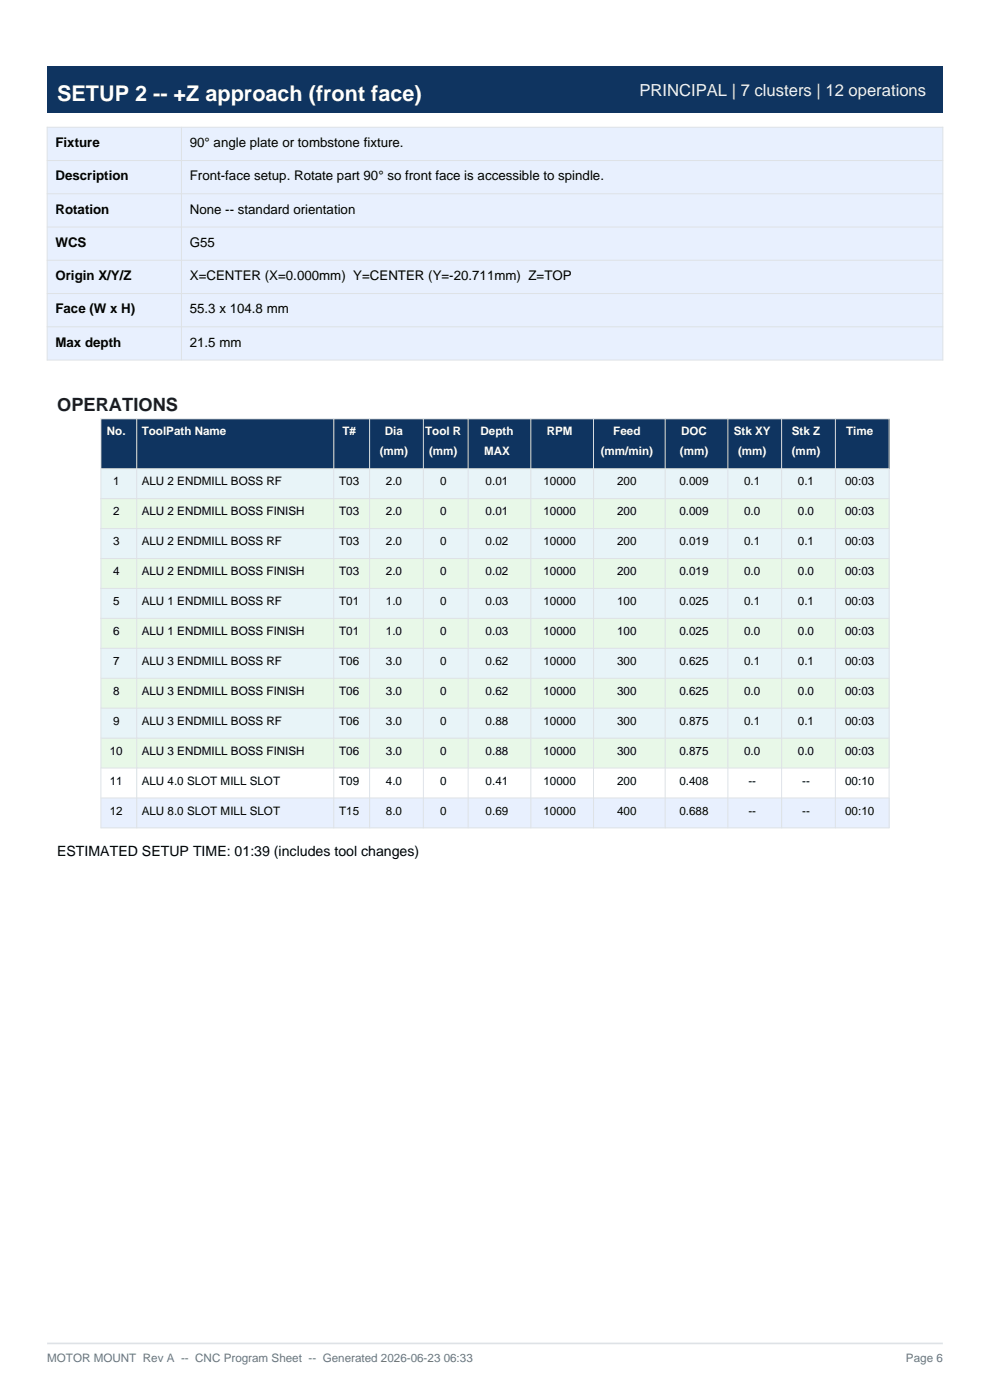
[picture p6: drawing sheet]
<svg xmlns="http://www.w3.org/2000/svg" width="210mm" height="297mm" viewBox="0 0 210 297" stroke-linecap="round" stroke-linejoin="round" font-family="sans-serif">
<defs><g id="words">
<text font-size="4.6" fill="#fff" x="12.1" y="21.5">SETUP 2 -- +Z approach (front face)</text>
<text font-size="3.9" fill="#1a1a2e" x="12.1" y="87.1">OPERATIONS</text>
<text font-size="3.5" fill="#e8f0fe" x="135.6" y="20.5">PRINCIPAL | 7 clusters | 12 operations</text>
<text font-size="3" x="12.1" y="181.6">ESTIMATED SETUP TIME: 01:39 (includes tool changes)</text>
<g font-size="2.8">
<text x="11.8" y="31.2">Fixture</text>
<text x="40.3" y="31.2">90° angle plate or tombstone fixture.</text>
<text x="11.8" y="38.3">Description</text>
<text x="40.3" y="38.3">Front-face setup. Rotate part 90° so front face is accessible to spindle.</text>
<text x="11.8" y="45.3">Rotation</text>
<text x="40.3" y="45.3">None -- standard orientation</text>
<text x="11.8" y="52.4">WCS</text>
<text x="40.3" y="52.4">G55</text>
<text x="11.8" y="59.4">Origin X/Y/Z</text>
<text x="40.3" y="59.4">X=CENTER (X=0.000mm) Y=CENTER (Y=-20.711mm) Z=TOP</text>
<text x="11.8" y="66.5">Face (W x H)</text>
<text x="40.3" y="66.5">55.3 x 104.8 mm</text>
<text x="11.8" y="73.6">Max depth</text>
<text x="40.3" y="73.6">21.5 mm</text>
</g>
<g font-size="2.5" fill="#fff">
<text x="22.7" y="92.4">No.</text>
<text x="30.1" y="92.4">ToolPath Name</text>
<text x="72.6" y="92.4">T#</text>
<text x="81.6" y="92.4">Dia</text>
<text x="90.2" y="92.4">Tool R</text>
<text x="101.9" y="92.4">Depth</text>
<text x="116" y="92.4">RPM</text>
<text x="130.1" y="92.4">Feed</text>
<text x="144.5" y="92.4">DOC</text>
<text x="155.7" y="92.4">Stk XY</text>
<text x="168" y="92.4">Stk Z</text>
<text x="179.5" y="92.4">Time</text>
<text x="80.6" y="96.6">(mm)</text>
<text x="91" y="96.6">(mm)</text>
<text x="102.7" y="96.6">MAX</text>
<text x="127.4" y="96.6">(mm/min)</text>
<text x="144.2" y="96.6">(mm)</text>
<text x="156.6" y="96.6">(mm)</text>
<text x="168" y="96.6">(mm)</text>
</g>
<g font-size="2.5">
<text x="24" y="103">1</text>
<text x="30.1" y="103">ALU 2 ENDMILL BOSS RF</text>
<text x="71.9" y="103">T03</text>
<text x="81.9" y="103">2.0</text>
<text x="93.3" y="103">0</text>
<text x="103" y="103">0.01</text>
<text x="115.3" y="103">10000</text>
<text x="130.9" y="103">200</text>
<text x="144.1" y="103">0.009</text>
<text x="157.9" y="103">0.1</text>
<text x="169.3" y="103">0.1</text>
<text x="179.3" y="103">00:03</text>
<text x="24" y="109.3">2</text>
<text x="30.1" y="109.3">ALU 2 ENDMILL BOSS FINISH</text>
<text x="71.9" y="109.3">T03</text>
<text x="81.9" y="109.3">2.0</text>
<text x="93.3" y="109.3">0</text>
<text x="103" y="109.3">0.01</text>
<text x="115.3" y="109.3">10000</text>
<text x="130.9" y="109.3">200</text>
<text x="144.1" y="109.3">0.009</text>
<text x="157.9" y="109.3">0.0</text>
<text x="169.3" y="109.3">0.0</text>
<text x="179.3" y="109.3">00:03</text>
<text x="24" y="115.7">3</text>
<text x="30.1" y="115.7">ALU 2 ENDMILL BOSS RF</text>
<text x="71.9" y="115.7">T03</text>
<text x="81.9" y="115.7">2.0</text>
<text x="93.3" y="115.7">0</text>
<text x="103" y="115.7">0.02</text>
<text x="115.3" y="115.7">10000</text>
<text x="130.9" y="115.7">200</text>
<text x="144.1" y="115.7">0.019</text>
<text x="157.9" y="115.7">0.1</text>
<text x="169.3" y="115.7">0.1</text>
<text x="179.3" y="115.7">00:03</text>
<text x="24" y="122">4</text>
<text x="30.1" y="122">ALU 2 ENDMILL BOSS FINISH</text>
<text x="71.9" y="122">T03</text>
<text x="81.9" y="122">2.0</text>
<text x="93.3" y="122">0</text>
<text x="103" y="122">0.02</text>
<text x="115.3" y="122">10000</text>
<text x="130.9" y="122">200</text>
<text x="144.1" y="122">0.019</text>
<text x="157.9" y="122">0.0</text>
<text x="169.3" y="122">0.0</text>
<text x="179.3" y="122">00:03</text>
<text x="24" y="128.4">5</text>
<text x="30.1" y="128.4">ALU 1 ENDMILL BOSS RF</text>
<text x="71.9" y="128.4">T01</text>
<text x="81.9" y="128.4">1.0</text>
<text x="93.3" y="128.4">0</text>
<text x="103" y="128.4">0.03</text>
<text x="115.3" y="128.4">10000</text>
<text x="130.9" y="128.4">100</text>
<text x="144.1" y="128.4">0.025</text>
<text x="157.9" y="128.4">0.1</text>
<text x="169.3" y="128.4">0.1</text>
<text x="179.3" y="128.4">00:03</text>
<text x="24" y="134.7">6</text>
<text x="30.1" y="134.7">ALU 1 ENDMILL BOSS FINISH</text>
<text x="71.9" y="134.7">T01</text>
<text x="81.9" y="134.7">1.0</text>
<text x="93.3" y="134.7">0</text>
<text x="103" y="134.7">0.03</text>
<text x="115.3" y="134.7">10000</text>
<text x="130.9" y="134.7">100</text>
<text x="144.1" y="134.7">0.025</text>
<text x="157.9" y="134.7">0.0</text>
<text x="169.3" y="134.7">0.0</text>
<text x="179.3" y="134.7">00:03</text>
<text x="24" y="141.1">7</text>
<text x="30.1" y="141.1">ALU 3 ENDMILL BOSS RF</text>
<text x="71.9" y="141.1">T06</text>
<text x="81.9" y="141.1">3.0</text>
<text x="93.3" y="141.1">0</text>
<text x="103" y="141.1">0.62</text>
<text x="115.3" y="141.1">10000</text>
<text x="130.9" y="141.1">300</text>
<text x="144.1" y="141.1">0.625</text>
<text x="157.9" y="141.1">0.1</text>
<text x="169.3" y="141.1">0.1</text>
<text x="179.3" y="141.1">00:03</text>
<text x="24" y="147.4">8</text>
<text x="30.1" y="147.4">ALU 3 ENDMILL BOSS FINISH</text>
<text x="71.9" y="147.4">T06</text>
<text x="81.9" y="147.4">3.0</text>
<text x="93.3" y="147.4">0</text>
<text x="103" y="147.4">0.62</text>
<text x="115.3" y="147.4">10000</text>
<text x="130.9" y="147.4">300</text>
<text x="144.1" y="147.4">0.625</text>
<text x="157.9" y="147.4">0.0</text>
<text x="169.3" y="147.4">0.0</text>
<text x="179.3" y="147.4">00:03</text>
<text x="24" y="153.8">9</text>
<text x="30.1" y="153.8">ALU 3 ENDMILL BOSS RF</text>
<text x="71.9" y="153.8">T06</text>
<text x="81.9" y="153.8">3.0</text>
<text x="93.3" y="153.8">0</text>
<text x="103" y="153.8">0.88</text>
<text x="115.3" y="153.8">10000</text>
<text x="130.9" y="153.8">300</text>
<text x="144.1" y="153.8">0.875</text>
<text x="157.9" y="153.8">0.1</text>
<text x="169.3" y="153.8">0.1</text>
<text x="179.3" y="153.8">00:03</text>
<text x="23.3" y="160.1">10</text>
<text x="30.1" y="160.1">ALU 3 ENDMILL BOSS FINISH</text>
<text x="71.9" y="160.1">T06</text>
<text x="81.9" y="160.1">3.0</text>
<text x="93.3" y="160.1">0</text>
<text x="103" y="160.1">0.88</text>
<text x="115.3" y="160.1">10000</text>
<text x="130.9" y="160.1">300</text>
<text x="144.1" y="160.1">0.875</text>
<text x="157.9" y="160.1">0.0</text>
<text x="169.3" y="160.1">0.0</text>
<text x="179.3" y="160.1">00:03</text>
<text x="23.3" y="166.5">11</text>
<text x="30.1" y="166.5">ALU 4.0 SLOT MILL SLOT</text>
<text x="71.9" y="166.5">T09</text>
<text x="81.9" y="166.5">4.0</text>
<text x="93.3" y="166.5">0</text>
<text x="103" y="166.5">0.41</text>
<text x="115.3" y="166.5">10000</text>
<text x="130.9" y="166.5">200</text>
<text x="144.1" y="166.5">0.408</text>
<text x="158.7" y="166.5">--</text>
<text x="170.1" y="166.5">--</text>
<text x="179.3" y="166.5">00:10</text>
<text x="23.3" y="172.8">12</text>
<text x="30.1" y="172.8">ALU 8.0 SLOT MILL SLOT</text>
<text x="71.9" y="172.8">T15</text>
<text x="81.9" y="172.8">8.0</text>
<text x="93.3" y="172.8">0</text>
<text x="103" y="172.8">0.69</text>
<text x="115.3" y="172.8">10000</text>
<text x="130.9" y="172.8">400</text>
<text x="144.1" y="172.8">0.688</text>
<text x="158.7" y="172.8">--</text>
<text x="170.1" y="172.8">--</text>
<text x="179.3" y="172.8">00:10</text>
</g>
<g font-size="2.5" fill="#6c757d">
<text x="10" y="289">MOTOR MOUNT Rev A -- CNC Program Sheet -- Generated 2026-06-23 06:33</text>
<text x="192.2" y="289">Page 6</text>
</g>
</g></defs>
<path d="M10 285h190" fill="none" stroke="#dee2e6" stroke-width=".35"/>
<path d="M10 14.1h190v9.9h-190z" fill-rule="evenodd" fill="#0f3460"/>
<path d="M10 27h190v49.4h-190z" fill-rule="evenodd" fill="#e8f0fe"/>
<path d="M10 27h190v49.4h-190zM10 34h190M38.5 27v49.4M10 41.1h190M10 48.2h190M10 55.2h190M10 62.3h190M10 69.3h190" fill="none" stroke="#dee2e6" stroke-width=".21"/>
<path d="M21.4 88.9h167.2v10.5h-167.2z" fill-rule="evenodd" fill="#0f3460"/>
<path d="M21.4 99.4h167.2v6.4h-167.2z" fill-rule="evenodd" fill="#fff"/>
<path d="M21.4 105.8h167.2v6.3h-167.2z" fill-rule="evenodd" fill="#e8f0fe"/>
<path d="M21.4 112.1h167.2v6.4h-167.2z" fill-rule="evenodd" fill="#fff"/>
<path d="M21.4 118.5h167.2v6.3h-167.2z" fill-rule="evenodd" fill="#e8f0fe"/>
<path d="M21.4 124.8h167.2v6.4h-167.2z" fill-rule="evenodd" fill="#fff"/>
<path d="M21.4 131.2h167.2v6.3h-167.2z" fill-rule="evenodd" fill="#e8f0fe"/>
<path d="M21.4 137.5h167.2v6.4h-167.2z" fill-rule="evenodd" fill="#fff"/>
<path d="M21.4 143.9h167.2v6.3h-167.2z" fill-rule="evenodd" fill="#e8f0fe"/>
<path d="M21.4 150.2h167.2v6.4h-167.2z" fill-rule="evenodd" fill="#fff"/>
<path d="M21.4 156.6h167.2v6.3h-167.2z" fill-rule="evenodd" fill="#e8f0fe"/>
<path d="M21.4 162.9h167.2v6.4h-167.2z" fill-rule="evenodd" fill="#fff"/>
<path d="M21.4 169.3h167.2v6.3h-167.2z" fill-rule="evenodd" fill="#e8f0fe"/>
<path d="M21.4 99.4h167.2v6.4h-167.2z" fill-rule="evenodd" fill="#e8f4f8"/>
<path d="M21.4 105.8h167.2v6.3h-167.2z" fill-rule="evenodd" fill="#e8f8e8"/>
<path d="M21.4 112.1h167.2v6.4h-167.2z" fill-rule="evenodd" fill="#e8f4f8"/>
<path d="M21.4 118.5h167.2v6.3h-167.2z" fill-rule="evenodd" fill="#e8f8e8"/>
<path d="M21.4 124.8h167.2v6.4h-167.2z" fill-rule="evenodd" fill="#e8f4f8"/>
<path d="M21.4 131.2h167.2v6.3h-167.2z" fill-rule="evenodd" fill="#e8f8e8"/>
<path d="M21.4 137.5h167.2v6.4h-167.2z" fill-rule="evenodd" fill="#e8f4f8"/>
<path d="M21.4 143.9h167.2v6.3h-167.2z" fill-rule="evenodd" fill="#e8f8e8"/>
<path d="M21.4 150.2h167.2v6.4h-167.2z" fill-rule="evenodd" fill="#e8f4f8"/>
<path d="M21.4 156.6h167.2v6.3h-167.2z" fill-rule="evenodd" fill="#e8f8e8"/>
<g fill="none" stroke="#dee2e6" stroke-width=".21">
<path d="M21.4 88.9h167.2v86.7h-167.2zM21.4 99.4h167.2M29 88.9v86.7M70.8 88.9v86.7M78.4 88.9v86.7M89.8 88.9v86.7M99.3 88.9v86.7M112.6 88.9v86.7M125.9 88.9v86.7M141.1 88.9v86.7M154.4 88.9v86.7M165.8 88.9v86.7"/>
<path d="M177.2 88.9v86.7M21.4 105.8h167.2M21.4 112.1h167.2M21.4 118.5h167.2M21.4 124.8h167.2M21.4 131.2h167.2M21.4 137.5h167.2M21.4 143.9h167.2M21.4 150.2h167.2M21.4 156.6h167.2M21.4 162.9h167.2M21.4 169.3h167.2"/>
</g>
<use href="#words"/>
</svg>
